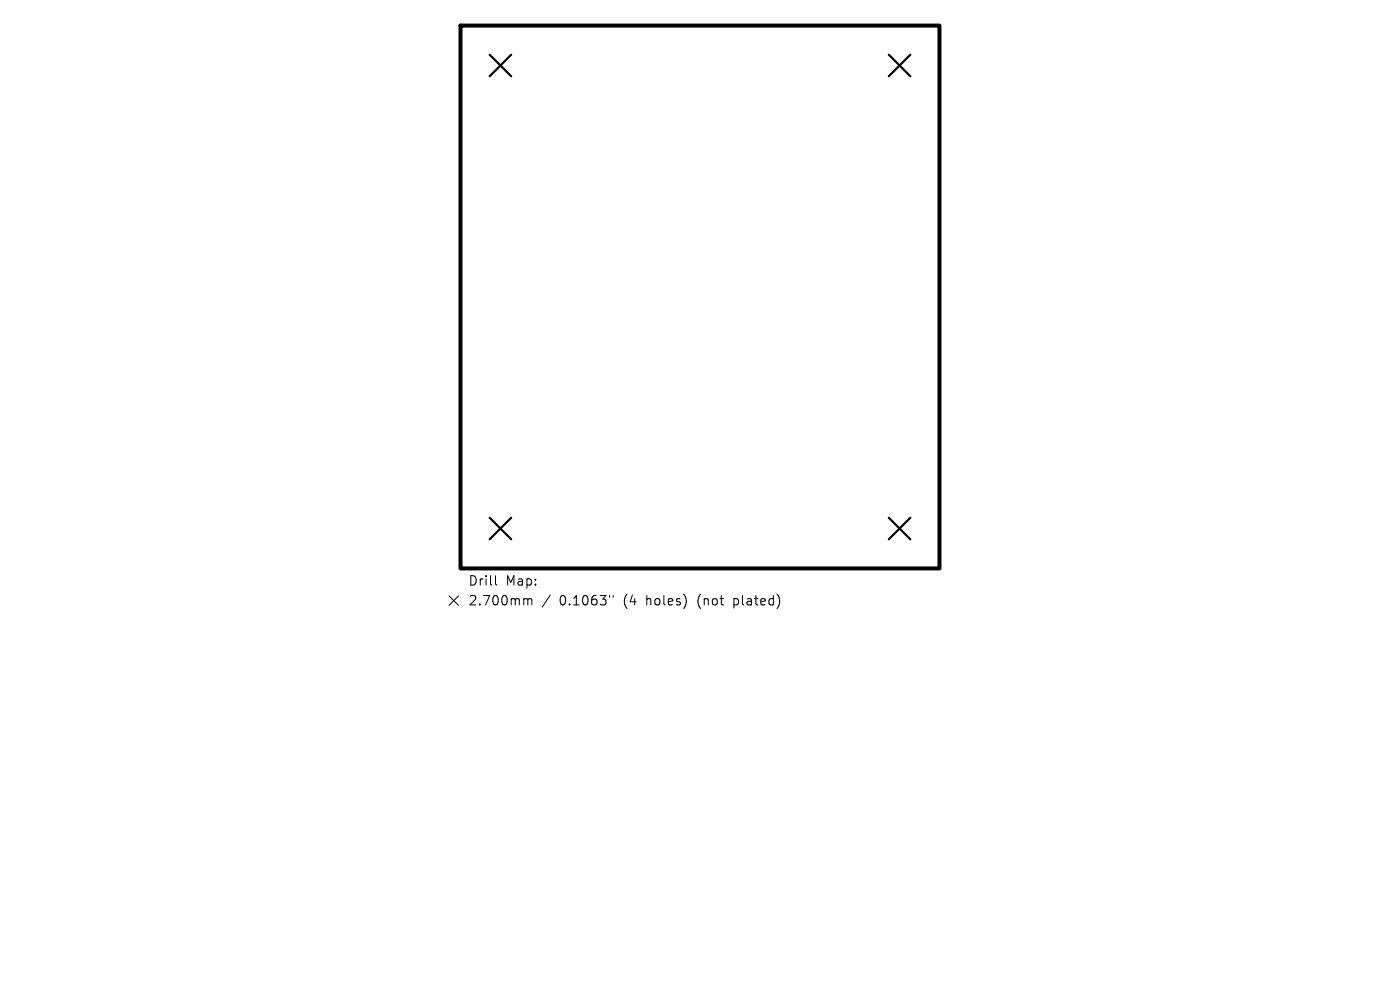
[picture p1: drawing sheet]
<svg xmlns="http://www.w3.org/2000/svg" width="297mm" height="210mm" viewBox="0 0 297 210" stroke-linecap="round" stroke-linejoin="round" font-family="sans-serif">
<defs><g id="words">
<g font-size="2.8">
<text x="99.3" y="124.5">Drill</text>
<text x="107.3" y="124.5">Map:</text>
<text x="99.3" y="128.7">2.700mm</text>
<text x="118.7" y="128.7">0.1063&quot;</text>
<text x="132.4" y="128.7">(4</text>
<text x="137.4" y="128.7">holes)</text>
<text x="148.5" y="128.7">(not</text>
<text x="156.3" y="128.7">plated)</text>
</g>
</g></defs>
<path d="M97.7 5.4h101.6v115.2h-101.6z" fill="none" stroke="#000" stroke-width=".85"/>
<path d="M103.9 11.6l4.5 4.6M108.4 11.6l-4.5 4.6M188.6 11.6l4.5 4.6M193.1 11.6l-4.5 4.6M103.9 109.8l4.5 4.6M108.4 109.8l-4.5 4.6M188.6 109.8l4.5 4.6M193.1 109.8l-4.5 4.6" fill="none" stroke="#000" stroke-width=".46"/>
<path d="M95.3 126.4l2 2M97.3 126.4l-2 2M105.1 122.1v1.7l.3 .3M111.4 127l.5 .1 .1 .2M112 127.3l.3-.3 .4 .1 .1 1.2M112 127.3v1M116.7 126.2l-1.7 2.6M129.3 126.3v.4M130.1 126.3v.4" fill="none" stroke="#000" stroke-width=".21"/>
<use href="#words"/>
</svg>
